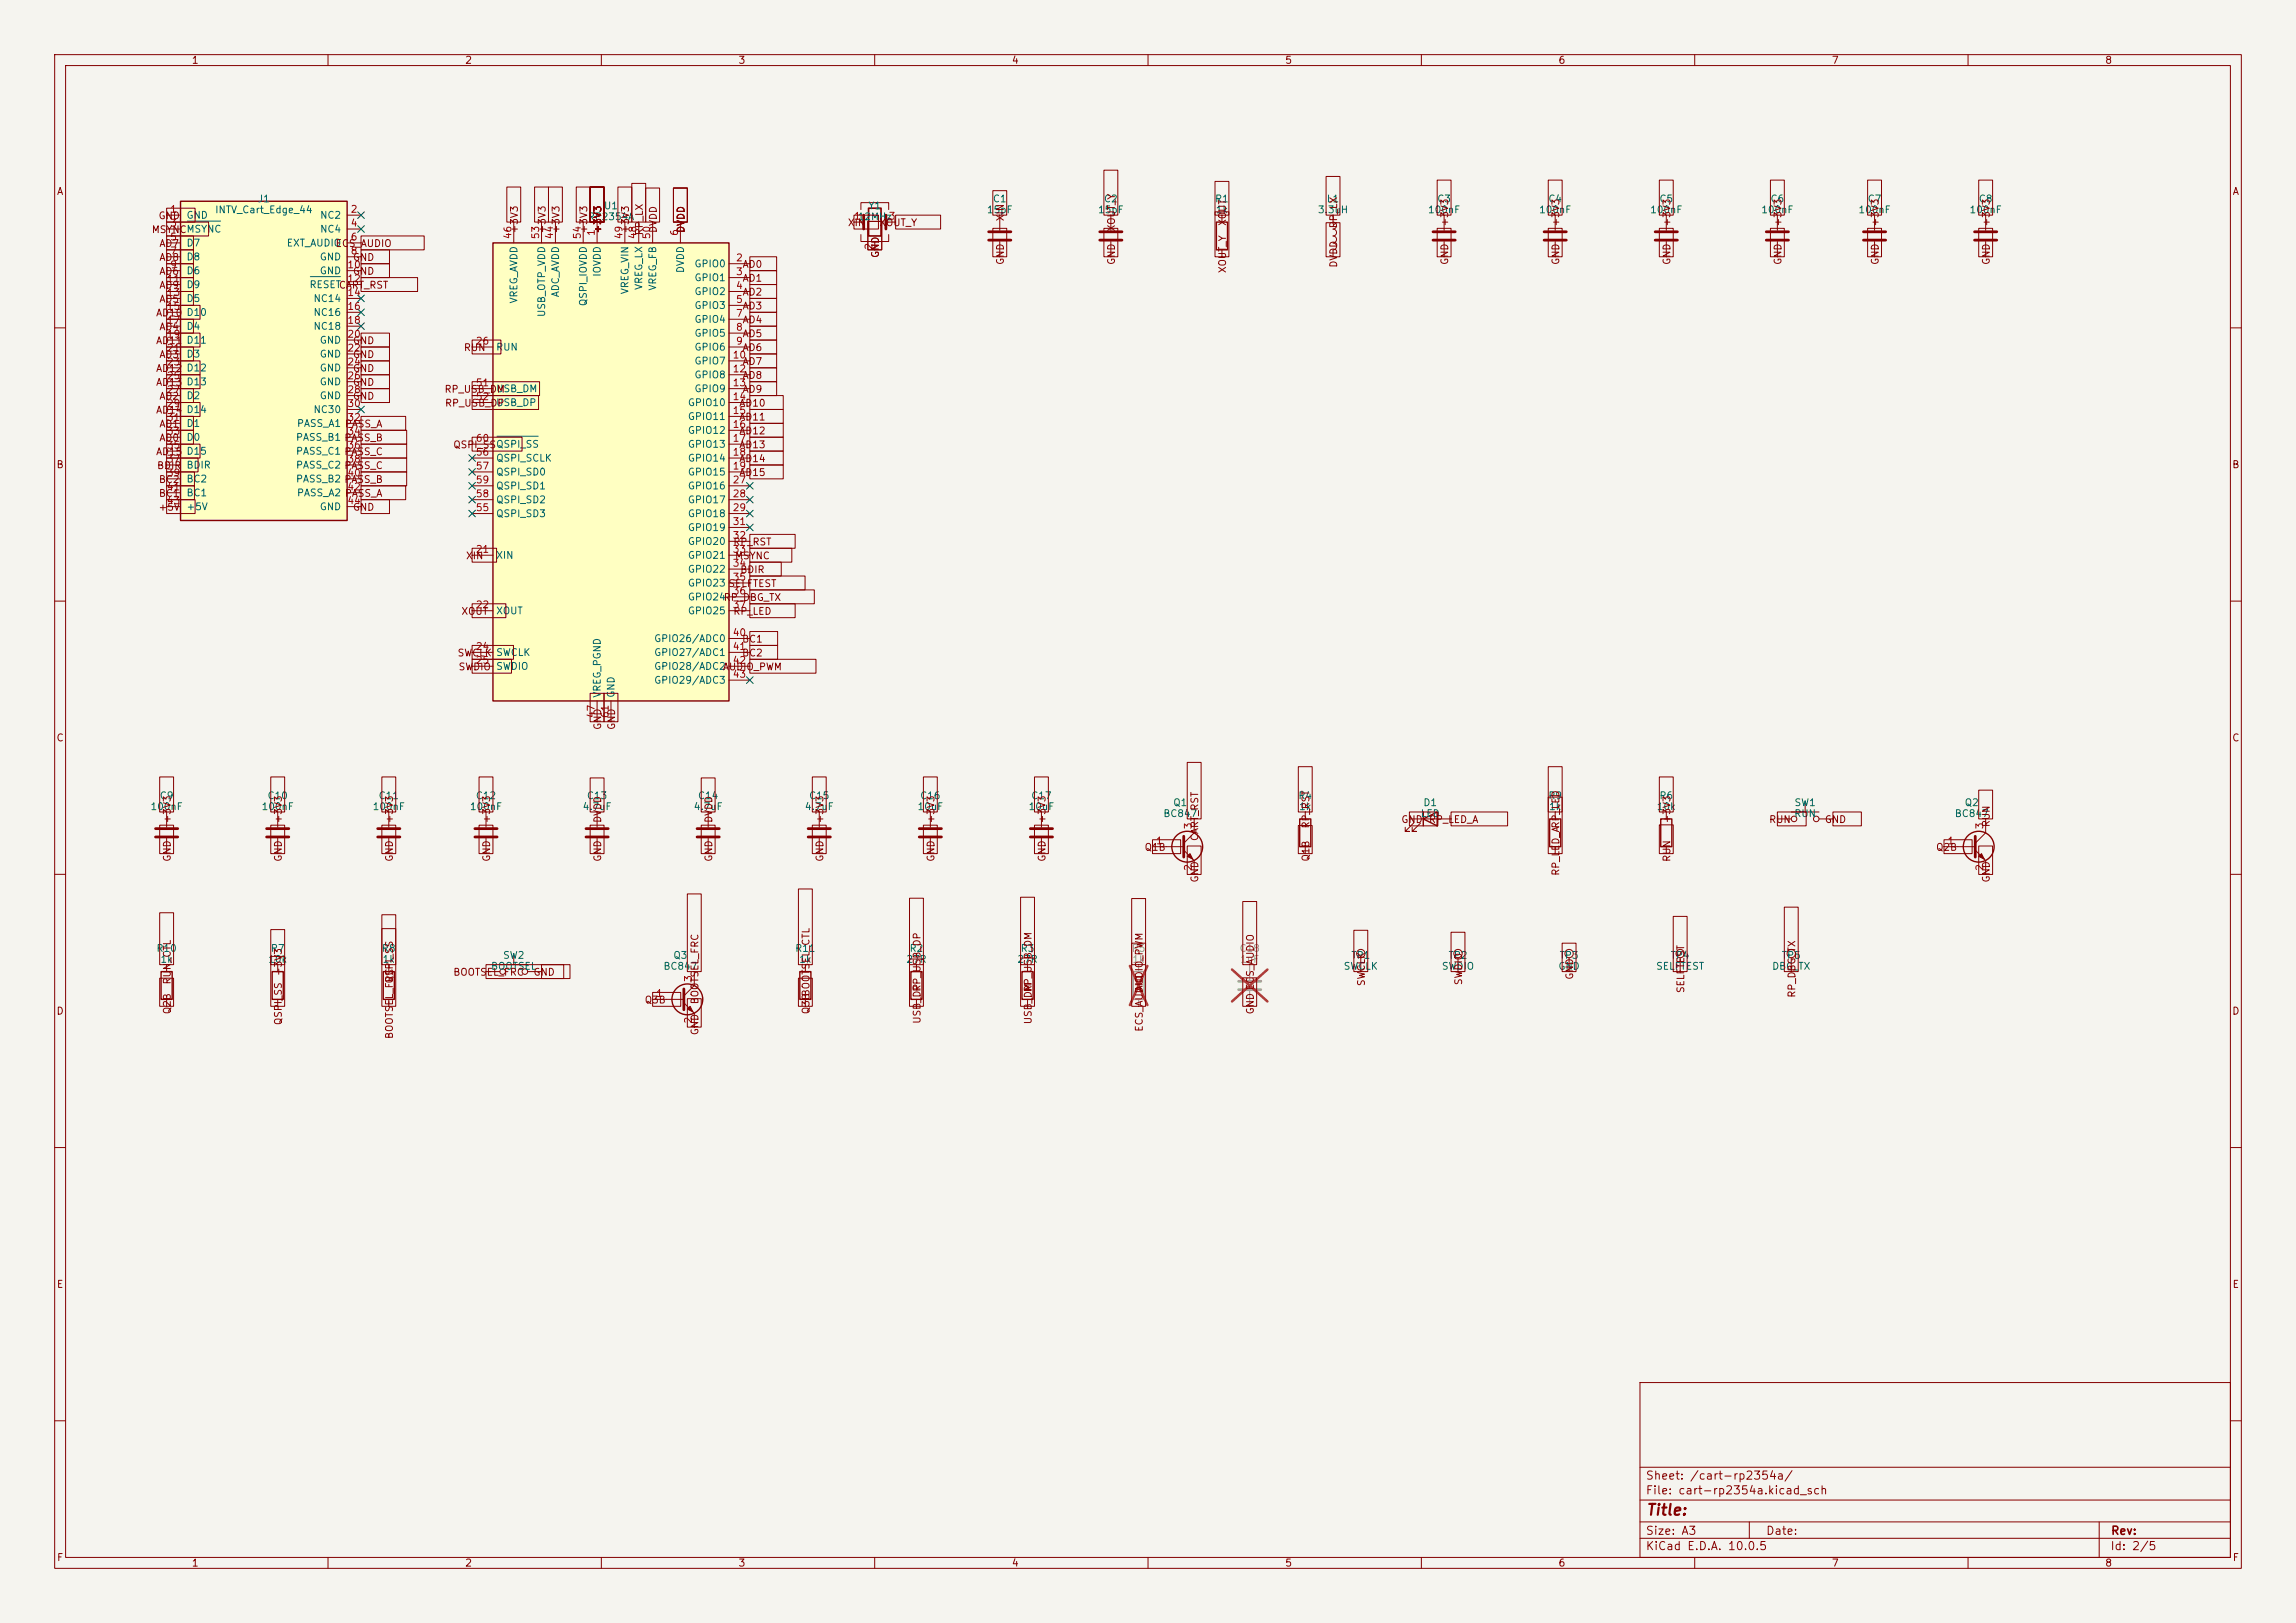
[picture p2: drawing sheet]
<svg xmlns="http://www.w3.org/2000/svg" width="420mm" height="297mm" viewBox="0 0 420 297" stroke-linecap="round" stroke-linejoin="round" font-family="sans-serif">
<defs><g id="words">
<text font-size="2" fill="#840000" x="301" y="277.8">Title:</text>
<g font-size="1.5" fill="#840000">
<text x="300.9" y="273.8">File: cart-rp2354a.kicad_sch</text>
<text x="300.9" y="271.1">Sheet: /cart-rp2354a/</text>
<text x="300.9" y="281.2">Size: A3</text>
<text x="322.9" y="281.2">Date:</text>
<text x="386" y="281.2">Rev:</text>
<text x="300.9" y="284">KiCad E.D.A. 10.0.5</text>
<text x="385.9" y="284">Id: 2/5</text>
</g>
<g font-size="1.3" fill="#840000">
<text x="35" y="12">1</text>
<text x="85" y="12">2</text>
<text x="135" y="12">3</text>
<text x="185" y="12">4</text>
<text x="235" y="12">5</text>
<text x="285" y="12">6</text>
<text x="335" y="12">7</text>
<text x="385" y="12">8</text>
<text x="10.3" y="36">A</text>
<text x="408.3" y="36">A</text>
<text x="28.9" y="40.4">GND</text>
<text x="155" y="41.7">XIN</text>
<text x="160.7" y="41.7">XOUT_Y</text>
<text x="183.9" y="40.6" transform="rotate(-90 183.9 40.6)">XIN</text>
<text x="224.6" y="41.4" transform="rotate(-90 224.6 41.4)">XOUT</text>
<text x="244.9" y="41.9" transform="rotate(-90 244.9 41.9)">RP_LX</text>
<text x="265.2" y="41.6" transform="rotate(-90 265.2 41.6)">+3V3</text>
<text x="285.5" y="41.6" transform="rotate(-90 285.5 41.6)">+3V3</text>
<text x="305.9" y="41.6" transform="rotate(-90 305.9 41.6)">+3V3</text>
<text x="326.2" y="41.6" transform="rotate(-90 326.2 41.6)">+3V3</text>
<text x="344" y="41.6" transform="rotate(-90 344 41.6)">+3V3</text>
<text x="364.3" y="41.6" transform="rotate(-90 364.3 41.6)">+3V3</text>
<text x="27.7" y="43">MSYNCMSYNC</text>
<text x="29" y="45.5">AD7</text>
<text x="61.3" y="45.5">ECS_AUDIO</text>
<text x="95" y="42.8" transform="rotate(-90 95 42.8)">+3V3</text>
<text x="100.1" y="42.8" transform="rotate(-90 100.1 42.8)">+3V3</text>
<text x="102.7" y="42.8" transform="rotate(-90 102.7 42.8)">+3V3</text>
<text x="107.7" y="42.8" transform="rotate(-90 107.7 42.8)">+3V3</text>
<text x="110.3" y="42.8" transform="rotate(-90 110.3 42.8)">+3V3</text>
<text x="115.4" y="42.8" transform="rotate(-90 115.4 42.8)">+3V3</text>
<text x="117.9" y="43.2" transform="rotate(-90 117.9 43.2)">RP_LX</text>
<text x="120.4" y="42.7" transform="rotate(-90 120.4 42.7)">DVDD</text>
<text x="125.5" y="42.7" transform="rotate(-90 125.5 42.7)">DVDD</text>
<text x="161.1" y="47.3" transform="rotate(-90 161.1 47.3)">GND</text>
<text x="204.3" y="42.5" transform="rotate(-90 204.3 42.5)">XOUT_Y</text>
<text x="29" y="48">AD8</text>
<text x="29" y="50.6">AD6</text>
<text x="29" y="53.1">AD9</text>
<text x="61.9" y="53.1">CART_RST</text>
<text x="64.5" y="48">GND</text>
<text x="64.5" y="50.6">GND</text>
<text x="135.7" y="51.9">AD1</text>
<text x="135.7" y="49.3">AD0</text>
<text x="183.9" y="48.6" transform="rotate(-90 183.9 48.6)">GND</text>
<text x="204.3" y="48.6" transform="rotate(-90 204.3 48.6)">GND</text>
<text x="224.6" y="50.1" transform="rotate(-90 224.6 50.1)">XOUT_Y</text>
<text x="244.9" y="49.1" transform="rotate(-90 244.9 49.1)">DVDD</text>
<text x="265.2" y="48.6" transform="rotate(-90 265.2 48.6)">GND</text>
<text x="285.5" y="48.6" transform="rotate(-90 285.5 48.6)">GND</text>
<text x="305.9" y="48.6" transform="rotate(-90 305.9 48.6)">GND</text>
<text x="326.2" y="48.6" transform="rotate(-90 326.2 48.6)">GND</text>
<text x="344" y="48.6" transform="rotate(-90 344 48.6)">GND</text>
<text x="364.3" y="48.6" transform="rotate(-90 364.3 48.6)">GND</text>
<text x="28.4" y="58.2">AD10 D10</text>
<text x="29" y="55.7">AD5</text>
<text x="135.7" y="59.5">AD4</text>
<text x="135.7" y="54.4">AD2</text>
<text x="135.7" y="56.9">AD3</text>
<text x="28.4" y="63.3">AD11 D11</text>
<text x="29" y="60.7">AD4</text>
<text x="29" y="65.8">AD3</text>
<text x="64.5" y="63.3">GND</text>
<text x="64.5" y="65.8">GND</text>
<text x="84.7" y="64.6">RUN</text>
<text x="135.7" y="62">AD5</text>
<text x="135.7" y="64.6">AD6</text>
<text x="28.4" y="68.4">AD12 D12</text>
<text x="28.4" y="70.9">AD13 D13</text>
<text x="64.5" y="68.4">GND</text>
<text x="64.5" y="70.9">GND</text>
<text x="135.7" y="67.1">AD7</text>
<text x="135.7" y="69.6">AD8</text>
<text x="28.4" y="76">AD14 D14</text>
<text x="29" y="73.4">AD2</text>
<text x="64.5" y="73.4">GND</text>
<text x="81.2" y="72.2">RP_USB_DM</text>
<text x="81.3" y="74.7">RP_USB_DP</text>
<text x="135.1" y="77.3">AD11</text>
<text x="135.1" y="74.7">AD10</text>
<text x="135.7" y="72.2">AD9</text>
<text x="28.4" y="83.6">AD15 D15</text>
<text x="29" y="78.5">AD1</text>
<text x="29" y="81.1">AD0</text>
<text x="82.8" y="82.3">QSPI_SSQSPI_SS</text>
<text x="135.1" y="79.8">AD12</text>
<text x="135.1" y="82.3">AD13</text>
<text x="10.2" y="86">B</text>
<text x="28.6" y="86.1">BDIR</text>
<text x="29" y="88.7">BC2</text>
<text x="135.1" y="87.4">AD15</text>
<text x="135.1" y="84.9">AD14</text>
<text x="408.2" y="86">B</text>
<text x="28.9" y="93.8">+5V</text>
<text x="29" y="91.2">BC1</text>
<text x="64.5" y="93.8">GND</text>
<text x="134" y="100.1">RP_RST</text>
<text x="85.1" y="102.7">XIN</text>
<text x="134.3" y="102.7">MSYNC</text>
<text x="135.3" y="105.2">BDIR</text>
<text x="84.3" y="112.8">XOUT</text>
<text x="134" y="112.8">RP_LED</text>
<text x="135.6" y="117.9">BC1</text>
<text x="83.6" y="120.4">SWCLK</text>
<text x="83.8" y="123">SWDIO</text>
<text x="132.1" y="123">AUDIO_PWM</text>
<text x="135.6" y="120.4">BC2</text>
<text x="10.2" y="136">C</text>
<text x="110.3" y="133.7" transform="rotate(-90 110.3 133.7)">GND</text>
<text x="112.8" y="133.7" transform="rotate(-90 112.8 133.7)">GND</text>
<text x="408.2" y="136">C</text>
<text x="31.5" y="150.8" transform="rotate(-90 31.5 150.8)">+3V3</text>
<text x="51.9" y="150.8" transform="rotate(-90 51.9 150.8)">+3V3</text>
<text x="72.2" y="150.8" transform="rotate(-90 72.2 150.8)">+3V3</text>
<text x="90" y="150.8" transform="rotate(-90 90 150.8)">+3V3</text>
<text x="110.3" y="150.7" transform="rotate(-90 110.3 150.7)">DVDD</text>
<text x="130.6" y="150.7" transform="rotate(-90 130.6 150.7)">DVDD</text>
<text x="150.9" y="150.8" transform="rotate(-90 150.9 150.8)">+3V3</text>
<text x="171.2" y="150.8" transform="rotate(-90 171.2 150.8)">+3V3</text>
<text x="191.6" y="150.8" transform="rotate(-90 191.6 150.8)">+3V3</text>
<text x="209.3" y="156">Q1B</text>
<text x="219.5" y="154" transform="rotate(-90 219.5 154)">CART_RST</text>
<text x="239.8" y="151.7" transform="rotate(-90 239.8 151.7)">RP_RST</text>
<text x="256.2" y="150.9">GND</text>
<text x="261.3" y="150.9">RP_LED_A</text>
<text x="305.9" y="150.8" transform="rotate(-90 305.9 150.8)">+3V3</text>
<text x="323.5" y="150.9">RUN</text>
<text x="333.7" y="150.9">GND</text>
<text x="354" y="156">Q2B</text>
<text x="364.3" y="151.5" transform="rotate(-90 364.3 151.5)">RUN</text>
<text x="31.5" y="157.8" transform="rotate(-90 31.5 157.8)">GND</text>
<text x="51.9" y="157.8" transform="rotate(-90 51.9 157.8)">GND</text>
<text x="72.2" y="157.8" transform="rotate(-90 72.2 157.8)">GND</text>
<text x="90" y="157.8" transform="rotate(-90 90 157.8)">GND</text>
<text x="110.3" y="157.8" transform="rotate(-90 110.3 157.8)">GND</text>
<text x="130.6" y="157.8" transform="rotate(-90 130.6 157.8)">GND</text>
<text x="150.9" y="157.8" transform="rotate(-90 150.9 157.8)">GND</text>
<text x="171.2" y="157.8" transform="rotate(-90 171.2 157.8)">GND</text>
<text x="191.6" y="157.8" transform="rotate(-90 191.6 157.8)">GND</text>
<text x="219.5" y="161.6" transform="rotate(-90 219.5 161.6)">GND</text>
<text x="239.8" y="157.8" transform="rotate(-90 239.8 157.8)">Q1B</text>
<text x="285.5" y="160.4" transform="rotate(-90 285.5 160.4)">RP_LED_ARP_LED</text>
<text x="305.9" y="157.8" transform="rotate(-90 305.9 157.8)">RUN</text>
<text x="364.3" y="161.6" transform="rotate(-90 364.3 161.6)">GND</text>
<text x="51.9" y="178.7" transform="rotate(-90 51.9 178.7)">+3V3</text>
<text x="82.8" y="178.9">BOOTSEL_FRC</text>
<text x="97.5" y="178.9">GND</text>
<text x="288.1" y="179.4" transform="rotate(-90 288.1 179.4)">GND</text>
<text x="10.2" y="186">D</text>
<text x="31.5" y="185.7" transform="rotate(-90 31.5 185.7)">Q2B</text>
<text x="31.5" y="180.3" transform="rotate(-90 31.5 180.3)">RUN_CTL</text>
<text x="72.2" y="180.1" transform="rotate(-90 72.2 180.1)">QSPI_SS</text>
<text x="117.8" y="183.9">Q3B</text>
<text x="128.1" y="183.9" transform="rotate(-90 128.1 183.9)">BOOTSEL_FRC</text>
<text x="148.4" y="185.7" transform="rotate(-90 148.4 185.7)">Q3B</text>
<text x="148.4" y="182.4" transform="rotate(-90 148.4 182.4)">BOOTSEL_CTL</text>
<text x="168.7" y="181.6" transform="rotate(-90 168.7 181.6)">RP_USB_DP</text>
<text x="189" y="181.7" transform="rotate(-90 189 181.7)">RP_USB_DM</text>
<text x="209.3" y="181.6" transform="rotate(-90 209.3 181.6)">AUDIO_PWM</text>
<text x="229.7" y="185.7" transform="rotate(-90 229.7 185.7)">GND ECS_AUDIO</text>
<text x="250" y="180.6" transform="rotate(-90 250 180.6)">SWCLK</text>
<text x="267.8" y="180.4" transform="rotate(-90 267.8 180.4)">SWDIO</text>
<text x="308.4" y="181.8" transform="rotate(-90 308.4 181.8)">SELFTEST</text>
<text x="328.7" y="182.7" transform="rotate(-90 328.7 182.7)">RP_DBG_TX</text>
<text x="408.2" y="186">D</text>
<text x="51.9" y="187.7" transform="rotate(-90 51.9 187.7)">QSPI_SS</text>
<text x="72.2" y="190.2" transform="rotate(-90 72.2 190.2)">BOOTSEL_FRC</text>
<text x="128.1" y="189.5" transform="rotate(-90 128.1 189.5)">GND</text>
<text x="168.7" y="187.5" transform="rotate(-90 168.7 187.5)">USB_DP</text>
<text x="189" y="187.6" transform="rotate(-90 189 187.6)">USB_DM</text>
<text x="209.3" y="188.9" transform="rotate(-90 209.3 188.9)">ECS_AUDIO</text>
<text x="10.3" y="236">E</text>
<text x="408.3" y="236">E</text>
<text x="10.3" y="286">F</text>
<text x="35" y="287">1</text>
<text x="85" y="287">2</text>
<text x="135" y="287">3</text>
<text x="185" y="287">4</text>
<text x="235" y="287">5</text>
<text x="285" y="287">6</text>
<text x="335" y="287">7</text>
<text x="385" y="287">8</text>
<text x="408.3" y="286">F</text>
</g>
<g font-size="1.3" fill="#a90000">
<text x="31" y="39.2">1</text>
<text x="31" y="41.8">3</text>
<text x="64" y="39.2">2</text>
<text x="64" y="41.8">4</text>
<text x="156.1" y="40.5">1</text>
<text x="162.5" y="40.5">3</text>
<text x="31" y="44.3">5</text>
<text x="31" y="46.9">7</text>
<text x="64" y="44.3">6</text>
<text x="64" y="46.9">8</text>
<text x="93.8" y="43.9" transform="rotate(-90 93.8 43.9)">46</text>
<text x="98.9" y="43.9" transform="rotate(-90 98.9 43.9)">53</text>
<text x="101.5" y="43.9" transform="rotate(-90 101.5 43.9)">44</text>
<text x="106.5" y="43.9" transform="rotate(-90 106.5 43.9)">54</text>
<text x="109.1" y="43.3" transform="rotate(-90 109.1 43.3)">1</text>
<text x="114.2" y="43.9" transform="rotate(-90 114.2 43.9)">49</text>
<text x="116.7" y="43.9" transform="rotate(-90 116.7 43.9)">48</text>
<text x="119.2" y="43.9" transform="rotate(-90 119.2 43.9)">50</text>
<text x="124.3" y="43.3" transform="rotate(-90 124.3 43.3)">6</text>
<text x="159.9" y="45.8" transform="rotate(-90 159.9 45.8)">2</text>
<text x="30.4" y="51.9">11</text>
<text x="31" y="49.4">9</text>
<text x="63.4" y="49.4">10</text>
<text x="63.4" y="51.9">12</text>
<text x="134.5" y="48.1">2</text>
<text x="134.5" y="50.7">3</text>
<text x="134.5" y="53.2">4</text>
<text x="30.4" y="54.5">13</text>
<text x="30.4" y="57">15</text>
<text x="30.4" y="59.6">17</text>
<text x="63.4" y="54.5">14</text>
<text x="63.4" y="57">16</text>
<text x="63.4" y="59.6">18</text>
<text x="134.5" y="55.7">5</text>
<text x="134.5" y="58.3">7</text>
<text x="30.4" y="62.1">19</text>
<text x="30.4" y="64.6">21</text>
<text x="63.4" y="62.1">20</text>
<text x="63.4" y="64.6">22</text>
<text x="86.9" y="63.4">26</text>
<text x="133.9" y="65.9">10</text>
<text x="134.5" y="60.8">8</text>
<text x="134.5" y="63.4">9</text>
<text x="30.4" y="67.2">23</text>
<text x="30.4" y="69.7">25</text>
<text x="63.4" y="67.2">24</text>
<text x="63.4" y="69.7">26</text>
<text x="86.9" y="71">51</text>
<text x="133.9" y="68.4">12</text>
<text x="133.9" y="71">13</text>
<text x="30.4" y="72.3">27</text>
<text x="30.4" y="74.8">29</text>
<text x="30.4" y="77.3">31</text>
<text x="63.4" y="72.3">28</text>
<text x="63.4" y="74.8">30</text>
<text x="63.4" y="77.3">32</text>
<text x="86.9" y="73.5">52</text>
<text x="133.9" y="73.5">14</text>
<text x="133.9" y="76.1">15</text>
<text x="30.4" y="79.9">33</text>
<text x="30.4" y="82.4">35</text>
<text x="63.4" y="79.9">34</text>
<text x="63.4" y="82.4">36</text>
<text x="86.9" y="83.7">56</text>
<text x="86.9" y="81.1">60</text>
<text x="133.9" y="78.6">16</text>
<text x="133.9" y="81.1">17</text>
<text x="133.9" y="83.7">18</text>
<text x="30.4" y="85">37</text>
<text x="30.4" y="87.5">39</text>
<text x="63.4" y="85">38</text>
<text x="63.4" y="87.5">40</text>
<text x="86.9" y="86.2">57</text>
<text x="86.9" y="88.8">59</text>
<text x="133.9" y="86.2">19</text>
<text x="133.9" y="88.8">27</text>
<text x="30.4" y="90">41</text>
<text x="30.4" y="92.6">43</text>
<text x="63.4" y="90">42</text>
<text x="63.4" y="92.6">44</text>
<text x="86.9" y="93.8">55</text>
<text x="86.9" y="91.3">58</text>
<text x="133.9" y="91.3">28</text>
<text x="133.9" y="93.8">29</text>
<text x="86.9" y="101.5">21</text>
<text x="133.9" y="96.4">31</text>
<text x="133.9" y="98.9">32</text>
<text x="133.9" y="101.5">33</text>
<text x="133.9" y="104">34</text>
<text x="133.9" y="106.5">35</text>
<text x="86.9" y="111.6">22</text>
<text x="133.9" y="109.1">36</text>
<text x="133.9" y="111.6">37</text>
<text x="86.9" y="119.2">24</text>
<text x="133.9" y="116.7">40</text>
<text x="133.9" y="119.2">41</text>
<text x="86.9" y="121.8">25</text>
<text x="133.9" y="121.8">42</text>
<text x="133.9" y="124.3">43</text>
<text x="109.1" y="131.5" transform="rotate(-90 109.1 131.5)">47</text>
<text x="111.6" y="131.5" transform="rotate(-90 111.6 131.5)">61</text>
<text x="211.4" y="154.8">1</text>
<text x="218.3" y="151.9" transform="rotate(-90 218.3 151.9)">3</text>
<text x="356.1" y="154.8">1</text>
<text x="363.1" y="151.9" transform="rotate(-90 363.1 151.9)">3</text>
<text x="218.3" y="159.5" transform="rotate(-90 218.3 159.5)">2</text>
<text x="363.1" y="159.5" transform="rotate(-90 363.1 159.5)">2</text>
<text x="126.9" y="179.8" transform="rotate(-90 126.9 179.8)">3</text>
<text x="119.9" y="182.7">1</text>
<text x="126.9" y="187.4" transform="rotate(-90 126.9 187.4)">2</text>
</g>
<g font-size="1.3" fill="#006464">
<text x="34" y="40.3">GND</text>
<text x="39.2" y="39.3">INTV_Cart_Edge_44</text>
<text x="47" y="37.3">J1</text>
<text x="58.4" y="40.3">NC2</text>
<text x="107.4" y="40.6">RP2354A</text>
<text x="110.4" y="38.6">U1</text>
<text x="156.8" y="40.6">12MHz</text>
<text x="158.7" y="38.6">Y1</text>
<text x="180.4" y="39.3">15pF</text>
<text x="181.5" y="37.3">C1</text>
<text x="200.7" y="39.3">15pF</text>
<text x="201.8" y="37.3">C2</text>
<text x="222.2" y="37.3">R1</text>
<text x="222.3" y="39.3">1k</text>
<text x="241" y="39.3">3.3uH</text>
<text x="242.6" y="37.3">L1</text>
<text x="261.1" y="39.3">100nF</text>
<text x="262.8" y="37.3">C3</text>
<text x="281.4" y="39.3">100nF</text>
<text x="283.1" y="37.3">C4</text>
<text x="301.7" y="39.3">100nF</text>
<text x="303.4" y="37.3">C5</text>
<text x="322.1" y="39.3">100nF</text>
<text x="323.8" y="37.3">C6</text>
<text x="339.8" y="39.3">100nF</text>
<text x="341.5" y="37.3">C7</text>
<text x="360.2" y="39.3">100nF</text>
<text x="361.9" y="37.3">C8</text>
<text x="34" y="45.4">D7</text>
<text x="34" y="48">D8</text>
<text x="52.3" y="45.4">EXT_AUDIO</text>
<text x="58.4" y="48">GND</text>
<text x="58.4" y="42.9">NC4</text>
<text x="34" y="50.5">D6</text>
<text x="34" y="53">D9</text>
<text x="56.5" y="53">RESET</text>
<text x="58.4" y="50.5">GND</text>
<text x="110.2" y="50.7" transform="rotate(-90 110.2 50.7)">IOVDD</text>
<text x="115.3" y="54" transform="rotate(-90 115.3 54)">VREG_VIN</text>
<text x="117.8" y="53.2" transform="rotate(-90 117.8 53.2)">VREG_LX</text>
<text x="120.3" y="53.3" transform="rotate(-90 120.3 53.3)">VREG_FB</text>
<text x="125.4" y="50.1" transform="rotate(-90 125.4 50.1)">DVDD</text>
<text x="126.9" y="49.2">GPIO0</text>
<text x="126.9" y="51.8">GPIO1</text>
<text x="34" y="55.6">D5</text>
<text x="57.2" y="55.6">NC14</text>
<text x="57.2" y="58.1">NC16</text>
<text x="94.9" y="55.6" transform="rotate(-90 94.9 55.6)">VREG_AVDD</text>
<text x="100" y="58.1" transform="rotate(-90 100 58.1)">USB_OTP_VDD</text>
<text x="102.6" y="54.5" transform="rotate(-90 102.6 54.5)">ADC_AVDD</text>
<text x="107.6" y="56.1" transform="rotate(-90 107.6 56.1)">QSPI_IOVDD</text>
<text x="126.9" y="54.3">GPIO2</text>
<text x="126.9" y="56.8">GPIO3</text>
<text x="126.9" y="59.4">GPIO4</text>
<text x="34" y="60.7">D4</text>
<text x="34" y="65.7">D3</text>
<text x="57.2" y="60.7">NC18</text>
<text x="58.4" y="63.2">GND</text>
<text x="58.4" y="65.7">GND</text>
<text x="90.7" y="64.5">RUN</text>
<text x="126.9" y="61.9">GPIO5</text>
<text x="126.9" y="64.5">GPIO6</text>
<text x="58.4" y="68.3">GND</text>
<text x="58.4" y="70.8">GND</text>
<text x="126.9" y="67">GPIO7</text>
<text x="126.9" y="69.5">GPIO8</text>
<text x="34" y="73.4">D2</text>
<text x="57.2" y="75.9">NC30</text>
<text x="58.4" y="73.4">GND</text>
<text x="90.7" y="72.1">USB_DM</text>
<text x="90.7" y="74.6">USB_DP</text>
<text x="125.7" y="74.6">GPIO10</text>
<text x="125.7" y="77.2">GPIO11</text>
<text x="126.9" y="72.1">GPIO9</text>
<text x="34" y="78.4">D1</text>
<text x="34" y="81">D0</text>
<text x="54" y="81">PASS_B1 PASS_B</text>
<text x="54" y="83.5">PASS_C1 PASS_C</text>
<text x="54.2" y="78.4">PASS_A1 PASS_A</text>
<text x="125.7" y="79.7">GPIO12</text>
<text x="125.7" y="82.2">GPIO13</text>
<text x="34" y="86.1">BDIR</text>
<text x="34" y="88.6">BC2</text>
<text x="54" y="86.1">PASS_C2 PASS_C</text>
<text x="54" y="88.6">PASS_B2 PASS_B</text>
<text x="90.7" y="84.8">QSPI_SCLK</text>
<text x="90.7" y="87.3">QSPI_SD0</text>
<text x="90.7" y="89.9">QSPI_SD1</text>
<text x="125.7" y="84.8">GPIO14</text>
<text x="125.7" y="87.3">GPIO15</text>
<text x="125.7" y="89.9">GPIO16</text>
<text x="34" y="91.1">BC1</text>
<text x="34" y="93.7">+5V</text>
<text x="54.2" y="91.1">PASS_A2 PASS_A</text>
<text x="58.4" y="93.7">GND</text>
<text x="90.7" y="94.9">QSPI_SD3</text>
<text x="90.7" y="92.4">QSPI_SD2</text>
<text x="125.7" y="92.4">GPIO17</text>
<text x="125.7" y="94.9">GPIO18</text>
<text x="125.7" y="97.5">GPIO19</text>
<text x="125.7" y="100">GPIO20</text>
<text x="90.7" y="102.6">XIN</text>
<text x="125.7" y="102.6">GPIO21</text>
<text x="125.7" y="105.1">GPIO22</text>
<text x="125.7" y="107.6">GPIO23 SELFTEST</text>
<text x="90.7" y="112.7">XOUT</text>
<text x="125.7" y="110.2">GPIO24RP_DBG_TX</text>
<text x="125.7" y="112.7">GPIO25</text>
<text x="119.6" y="117.8">GPIO26/ADC0</text>
<text x="90.7" y="120.3">SWCLK</text>
<text x="90.7" y="122.9">SWDIO</text>
<text x="119.6" y="120.3">GPIO27/ADC1</text>
<text x="119.6" y="122.9">GPIO28/ADC2</text>
<text x="119.6" y="125.4">GPIO29/ADC3</text>
<text x="110.2" y="127.8" transform="rotate(-90 110.2 127.8)">VREG_PGND</text>
<text x="112.7" y="127.8" transform="rotate(-90 112.7 127.8)">GND</text>
<text x="27.4" y="148.6">100nF</text>
<text x="29.1" y="146.6">C9</text>
<text x="47.7" y="148.6">100nF</text>
<text x="48.8" y="146.6">C10</text>
<text x="68.1" y="148.6">100nF</text>
<text x="69.1" y="146.6">C11</text>
<text x="85.8" y="148.6">100nF</text>
<text x="86.9" y="146.6">C12</text>
<text x="106.5" y="148.6">4.7uF</text>
<text x="107.2" y="146.6">C13</text>
<text x="126.8" y="148.6">4.7uF</text>
<text x="127.6" y="146.6">C14</text>
<text x="147.1" y="148.6">4.7uF</text>
<text x="147.9" y="146.6">C15</text>
<text x="167.7" y="148.6">10uF</text>
<text x="168.2" y="146.6">C16</text>
<text x="188" y="148.6">10uF</text>
<text x="188.5" y="146.6">C17</text>
<text x="212.7" y="149.8">BC847</text>
<text x="214.5" y="147.8">Q1</text>
<text x="237.4" y="146.6">R4</text>
<text x="237.5" y="148.6">1k</text>
<text x="259.8" y="149.8">LED</text>
<text x="260.3" y="147.8">D1</text>
<text x="283.1" y="146.6">R9</text>
<text x="283.2" y="148.6">1k</text>
<text x="302.9" y="148.6">10k</text>
<text x="303.4" y="146.6">R6</text>
<text x="328.1" y="149.8">RUN</text>
<text x="328.1" y="147.8">SW1</text>
<text x="357.5" y="149.8">BC847</text>
<text x="359.3" y="147.8">Q2</text>
<text x="28.5" y="174.5">R10</text>
<text x="29.2" y="176.5">1k</text>
<text x="48.9" y="176.5">10k</text>
<text x="49.4" y="174.5">R7</text>
<text x="69.8" y="174.5">R8</text>
<text x="69.9" y="176.5">1k</text>
<text x="89.7" y="177.8">BOOTSEL</text>
<text x="91.9" y="175.8">SW2</text>
<text x="121.2" y="177.8">BC847</text>
<text x="123.1" y="175.8">Q3</text>
<text x="145.3" y="174.5">R11</text>
<text x="146.1" y="176.5">1k</text>
<text x="165.7" y="176.5">27R</text>
<text x="166.3" y="174.5">R2</text>
<text x="186" y="176.5">27R</text>
<text x="186.6" y="174.5">R3</text>
<text x="245.7" y="177.8">SWCLK</text>
<text x="247.1" y="175.8">TP1</text>
<text x="263.6" y="177.8">SWDIO</text>
<text x="264.8" y="175.8">TP2</text>
<text x="285" y="177.8">GND</text>
<text x="285.2" y="175.8">TP3</text>
<text x="302.8" y="177.8">SELFTEST</text>
<text x="305.5" y="175.8">TP4</text>
<text x="324.1" y="177.8">DBG_TX</text>
<text x="325.8" y="175.8">TP5</text>
</g>
<g font-size="1.3" fill="#939391">
<text x="206.9" y="174.5">R5</text>
<text x="207" y="176.5">1k</text>
<text x="226.6" y="174.5">C18</text>
<text x="226.7" y="176.5">1uF</text>
</g>
</g></defs>
<path d="M0 0h420v297h-420z" fill="#f5f4ef" stroke="#f5f4ef" stroke-width=".18"/>
<g fill="none" stroke="#840000" stroke-width=".18">
<path d="M10 10h400v277h-400zM12 12h396v273h-396zM60 10v2M110 10v2M160 10v2M210 10v2M260 10v2M310 10v2M360 10v2M10 60h2M408 60h2M10 110h2"/>
<path d="M408 110h2M10 160h2M190.5 148.6v2.8M190.5 153.4v2.8M408 160h2M30.5 176.5v1.3M50.8 176.5v1.3M88.9 177.8h2.5M91.4 176.5h5.1M94 174.8v1.7M96.5 177.8h2.6M30.5 182.9v1.3"/>
<path d="M50.8 182.9v1.3M10 210h2M408 210h2M300 253h108v32h-108zM10 260h2M300 278.5h108M300 274.5h108M300 268.5h108M320 278.5v3M384 278.5v6.5M408 260h2M60 285v2"/>
<path d="M110 285v2M160 285v2M210 285v2M260 285v2M300 281.5h108M310 285v2M360 285v2"/>
<circle cx="91.9" cy="177.8" r=".51"/>
<circle cx="96" cy="177.8" r=".51"/>
</g>
<path d="M188.5 151.6h4M188.5 153.2h4" fill="none" stroke="#840000" stroke-width=".51"/>
<path d="M29.5 177.8h2v5.1h-2zM49.8 177.8h2v5.1h-2z" fill="none" stroke="#840000" stroke-width=".25"/>
<path d="M33 36.8h30.5v58.5h-30.5z" fill="#ffffc2"/>
<g fill="none" stroke="#840000" stroke-width=".25">
<path d="M33 36.8h30.5v58.5h-30.5zM222.5 40.6h2v5.1h-2zM70.1 177.8h2v5.1h-2zM146.3 177.8h2v5.1h-2zM166.6 177.8h2.1v5.1h-2.1zM186.9 177.8h2.1v5.1h-2.1z"/>
<circle cx="217.2" cy="154.9" r="2.82"/>
<circle cx="361.9" cy="154.9" r="2.82"/>
<circle cx="125.7" cy="182.9" r="2.82"/>
</g>
<g fill="none" stroke="#840000" stroke-width=".18">
<path d="M30.5 39.4h2.5M63.5 39.4h2.5M157.5 38.4v-1.3h5.1v1.3M182.9 39.4v2.8M203.2 39.4v2.8M223.5 39.4v1.2M243.8 39.4v1.2a.64 .64 0 0 1 .7 .7 .64 .64 0 0 1-.7 .6M264.2 39.4v2.8M284.5 39.4v2.8M304.8 39.4v2.8M325.1 39.4v2.8M342.9 39.4v2.8"/>
<path d="M363.2 39.4v2.8M30.5 41.9h2.5M30.5 44.5h2.5M30.5 47h2.5M30.5 49.5h2.5M30.5 52.1h2.5M30.5 54.6h2.5M30.5 57.2h2.5M30.5 59.7h2.5M63.5 41.9h2.5M63.5 44.5h2.5M63.5 47h2.5"/>
<path d="M63.5 49.5h2.5M63.5 52.1h2.5M63.5 54.6h2.5M63.5 57.2h2.5M63.5 59.7h2.5M156.2 40.6h1.8M157.5 42.9v1.3h5.1v-1.3M160 44.2v1.5M162.1 40.6h1.7M182.9 44.2v2.8M203.2 44.2v2.8M223.5 45.7v1.3"/>
<path d="M243.8 41.9a.64 .64 0 0 1 .7 .6 .64 .64 0 0 1-.7 .7 .64 .64 0 0 1 .7 .6 .64 .64 0 0 1-.7 .7 .64 .64 0 0 1 .7 .6 .64 .64 0 0 1-.7 .6v1.3M264.2 44.2v2.8M284.5 44.2v2.8M304.8 44.2v2.8M325.1 44.2v2.8M342.9 44.2v2.8M363.2 44.2v2.8M30.5 62.2h2.5M30.5 64.8h2.5M30.5 67.3h2.5M30.5 69.9h2.5M30.5 72.4h2.5"/>
<path d="M30.5 74.9h2.5M30.5 77.5h2.5M63.5 62.2h2.5M63.5 64.8h2.5M63.5 67.3h2.5M63.5 69.9h2.5M63.5 72.4h2.5M63.5 74.9h2.5M63.5 77.5h2.5M30.5 80h2.5M30.5 82.6h2.5M30.5 85.1h2.5"/>
<path d="M30.5 87.6h2.5M30.5 90.2h2.5M30.5 92.7h2.5M63.5 80h2.5M63.5 82.6h2.5M63.5 85.1h2.5M63.5 87.6h2.5M63.5 90.2h2.5M63.5 92.7h2.5M30.5 148.6v2.8M30.5 153.4v2.8M50.8 148.6v2.8"/>
<path d="M50.8 153.4v2.8M71.1 148.6v2.8M71.1 153.4v2.8M88.9 148.6v2.8M88.9 153.4v2.8M109.2 148.6v2.8M109.2 153.4v2.8M129.5 148.6v2.8M129.5 153.4v2.8M149.9 148.6v2.8M149.9 153.4v2.8M170.2 148.6v2.8"/>
<path d="M170.2 153.4v2.8M210.8 154.9h5.7M216.5 155.6l1.9 1.9v2.5M218.4 149.9v2.5l-1.9 1.9M355.6 154.9h5.7M361.3 155.6l1.9 1.9v2.5M363.2 149.9v2.5l-1.9 1.9M71.1 176.5v1.3M127 177.8v2.5l-1.9 1.9M147.3 176.5v1.3M167.6 176.5v1.3M188 176.5v1.3"/>
<path d="M266.7 175.3v2.5M287 175.3v2.5M327.7 175.3v2.5M71.1 182.9v1.3M119.4 182.9h5.7M125.1 183.5l1.9 1.9v2.6M147.3 182.9v1.3M167.6 182.9v1.3M188 182.9v1.3"/>
<circle cx="266.7" cy="174.5" r=".76"/>
<circle cx="287" cy="174.5" r=".76"/>
<circle cx="327.7" cy="174.5" r=".76"/>
</g>
<path d="M34.3 40.5h6.1M56.8 50.6h5.5" fill="none" stroke="#006464" stroke-width=".18"/>
<g fill="none" stroke="#840000" stroke-width=".51">
<path d="M158 39.4v2.5M162.1 39.4v2.5M180.8 42.4h4.1M180.8 43.9h4.1M201.2 42.4h4M201.2 43.9h4M262.1 42.4h4.1M262.1 43.9h4.1M282.4 42.4h4.1M282.4 43.9h4.1M302.8 42.4h4M302.8 43.9h4"/>
<path d="M323.1 42.4h4.1M323.1 43.9h4.1M340.9 42.4h4M340.9 43.9h4M361.2 42.4h4.1M361.2 43.9h4.1M28.4 151.6h4.1M28.4 153.2h4.1M48.8 151.6h4M48.8 153.2h4M69.1 151.6h4.1M69.1 153.2h4.1"/>
<path d="M86.9 151.6h4M86.9 153.2h4M107.2 151.6h4.1M107.2 153.2h4.1M127.5 151.6h4.1M127.5 153.2h4.1M147.8 151.6h4.1M147.8 153.2h4.1M168.1 151.6h4.1M168.1 153.2h4.1M216.5 153v3.8M361.3 153v3.8"/>
<path d="M125.1 181v3.8"/>
</g>
<path d="M226.6 179.6h4M226.6 181.1h4" fill="none" stroke="#9c9b98" stroke-width=".51"/>
<path d="M208.3 176.5v1.3M228.6 176.5v2.8M208.3 182.9v1.3M228.6 181.4v2.8" fill="none" stroke="#9c9b98" stroke-width=".18"/>
<path d="M206.7 176.8l3.2 7.1M209.9 176.8l-3.2 7.1M225.4 177.4l6.4 5.9M231.8 177.4l-6.4 5.9" fill="none" stroke="#e12e31" stroke-width=".46"/>
<path d="M207.3 177.8h2v5.1h-2z" fill="none" stroke="#9c9b98" stroke-width=".25"/>
<g fill="#840000" stroke="#840000" stroke-width=".18">
<path d="M217.2 156.7l.5-.5 .5 1z"/>
<path d="M125.7 184.7l.5-.5 .5 1z"/>
<path d="M361.9 156.7l.6-.5 .5 1z"/>
</g>
<path d="M158.9 38.1h2.3v5.1h-2.3z" fill="none" stroke="#840000" stroke-width=".3"/>
<path d="M90.2 44.5h43.1v83.8h-43.1z" fill="#ffffc2"/>
<path d="M90.2 44.5h43.1v83.8h-43.1zM237.7 149.9h2.1v5h-2.1zM260.3 149.9l2.6-1.3v2.5zM260.3 148.6v2.5M283.5 149.9h2v5h-2zM303.8 149.9h2v5h-2z" fill="none" stroke="#840000" stroke-width=".25"/>
<g fill="none" stroke="#840000" stroke-width=".18">
<path d="M30.5 38.1h5.2v2.5h-5.2zM92.7 34.2h2.6v6.4h-2.6zM97.8 34.2h2.5v6.4h-2.5zM100.3 34.2h2.6v6.4h-2.6zM105.4 34.2h2.6v6.4h-2.6zM107.9 34.2h2.6v6.4h-2.6zM113 34.2h2.6v6.4h-2.6zM115.6 33.6h2.5v7h-2.5zM118.1 34.4h2.6v6.2h-2.6zM123.2 34.4h2.5v6.2h-2.5zM156.2 39.4h4.5v2.5h-4.5zM163.8 39.4h8.3v2.5h-8.3z"/>
<path d="M181.6 34.9h2.6v4.5h-2.6zM201.9 31.1h2.6v8.3h-2.6zM222.2 38.8h2.6v8.2h-2.6zM222.2 33.2h2.6v6.2h-2.6zM242.6 32.3h2.5v7.1h-2.5zM262.9 33h2.5v6.4h-2.5zM283.2 33h2.6v6.4h-2.6zM303.5 33h2.6v6.4h-2.6zM323.8 33h2.6v6.4h-2.6zM341.6 33h2.6v6.4h-2.6zM361.9 33h2.6v6.4h-2.6zM30.5 55.9h6.1v2.5h-6.1z"/>
<path d="M30.5 43.2h4.9v2.5h-4.9zM30.5 45.7h4.9v2.6h-4.9zM30.5 48.3h4.9v2.5h-4.9zM30.5 50.8h4.9v2.5h-4.9zM30.5 53.3h4.9v2.6h-4.9zM30.5 40.6h7.7v2.6h-7.7zM30.5 58.4h4.9v2.6h-4.9zM66 43.2h11.6v2.5h-11.6zM66 45.7h5.2v2.6h-5.2zM66 48.3h5.2v2.5h-5.2zM66 50.8h10.4v2.5h-10.4zM94 40.6v3.9"/>
<path d="M99.1 40.6v3.9M101.6 40.6v3.9M106.7 40.6v3.9M109.2 40.6v3.9M114.3 40.6v3.9M116.8 40.6v3.9M119.4 40.6v3.9M124.5 40.6v3.9M133.3 48.3h3.9M133.3 50.8h3.9M133.3 53.3h3.9M133.3 55.9h3.9"/>
<path d="M133.3 58.4h3.9M137.2 57.1h4.9v2.6h-4.9zM137.2 52.1h4.9v2.5h-4.9zM137.2 54.6h4.9v2.6h-4.9zM137.2 59.7h4.9v2.5h-4.9zM137.2 49.5h4.9v2.6h-4.9zM137.2 47h4.9v2.5h-4.9zM158.7 40.5h2.6v5.2h-2.6zM181.6 41.8h2.6v5.2h-2.6zM201.9 41.8h2.6v5.2h-2.6zM242.6 40.8h2.5v6.2h-2.5zM262.9 41.8h2.5v5.2h-2.5z"/>
<path d="M283.2 41.8h2.6v5.2h-2.6zM303.5 41.8h2.6v5.2h-2.6zM323.8 41.8h2.6v5.2h-2.6zM341.6 41.8h2.6v5.2h-2.6zM361.9 41.8h2.6v5.2h-2.6zM30.5 61h6.1v2.5h-6.1zM30.5 63.5h4.9v2.5h-4.9zM30.5 66h6.1v2.6h-6.1zM30.5 68.6h6.1v2.5h-6.1zM30.5 71.1h4.9v2.6h-4.9zM30.5 73.7h6.1v2.5h-6.1zM30.5 76.2h4.9v2.5h-4.9z"/>
<path d="M30.5 78.7h4.9v2.6h-4.9zM66 61h5.2v2.5h-5.2zM66 63.5h5.2v2.5h-5.2zM66 66h5.2v2.6h-5.2zM66 68.6h5.2v2.5h-5.2zM66 71.1h5.2v2.6h-5.2zM66 76.2h8.2v2.5h-8.2zM66 78.7h8.4v2.6h-8.4zM86.4 62.2h5.2v2.6h-5.2zM86.4 69.8h12.3v2.6h-12.3zM86.4 72.4h12.1v2.5h-12.1zM86.4 63.5h3.8"/>
<path d="M86.4 71.1h3.8M86.4 73.7h3.8M133.3 61h3.9M133.3 63.5h3.9M133.3 66h3.9M133.3 68.6h3.9M133.3 71.1h3.9M133.3 73.7h3.9M133.3 76.2h3.9M133.3 78.7h3.9M137.2 62.2h4.9v2.6h-4.9zM137.2 74.9h6.1v2.6h-6.1z"/>
<path d="M137.2 64.8h4.9v2.5h-4.9zM137.2 67.3h4.9v2.6h-4.9zM137.2 69.8h4.9v2.6h-4.9zM137.2 72.4h6.1v2.5h-6.1zM137.2 77.5h6.1v2.5h-6.1zM30.5 91.4h5.2v2.6h-5.2zM30.5 81.3h6.1v2.5h-6.1zM30.5 83.8h5.7v2.6h-5.7zM30.5 86.4h5.1v2.5h-5.1zM30.5 88.9h5.1v2.5h-5.1zM66 86.4h8.4v2.5h-8.4zM66 81.3h8.4v2.5h-8.4z"/>
<path d="M66 83.8h8.4v2.6h-8.4zM66 88.9h8.2v2.5h-8.2zM66 91.4h5.2v2.6h-5.2zM86.4 80h9.1v2.6h-9.1zM86.4 81.3h3.8M86.4 83.8h3.8M86.4 86.4h3.8M86.4 88.9h3.8M86.4 91.4h3.8M86.4 94h3.8M133.3 81.3h3.9M133.3 83.8h3.9"/>
<path d="M133.3 86.4h3.9M133.3 88.9h3.9M133.3 91.4h3.9M133.3 94h3.9M133.3 96.5h3.9M133.3 99.1h3.9M137.2 97.8h8.2v2.5h-8.2zM137.2 85.1h6.1v2.5h-6.1zM137.2 80h6.1v2.6h-6.1zM137.2 82.5h6.1v2.6h-6.1zM86.4 110.5h6.1v2.5h-6.1zM86.4 118.1h7.5v2.6h-7.5z"/>
<path d="M86.4 100.3h4.4v2.6h-4.4zM86.4 101.6h3.8M86.4 111.8h3.8M86.4 119.4h3.8M133.3 101.6h3.9M133.3 111.8h3.9M133.3 119.4h3.9M133.3 104.1h3.9M133.3 106.7h3.9M133.3 109.2h3.9M133.3 116.8h3.9M137.2 100.3h7.6v2.6h-7.6z"/>
<path d="M137.2 102.9h5.7v2.5h-5.7zM137.2 105.4h10.1v2.6h-10.1zM137.2 107.9h11.8v2.6h-11.8zM137.2 110.5h8.2v2.5h-8.2zM137.2 115.6h5v2.5h-5zM137.2 118.1h5v2.6h-5zM86.4 120.6h7.2v2.6h-7.2zM86.4 121.9h3.8M107.9 126.9h2.6v5.2h-2.6zM109.2 128.3v3.8M110.5 126.9h2.5v5.2h-2.5zM111.8 128.3v3.8"/>
<path d="M133.3 121.9h3.9M133.3 124.5h3.9M137.2 120.6h12.1v2.6h-12.1zM217.2 139.5h2.5v10.4h-2.5zM29.2 142.2h2.6v6.4h-2.6zM29.2 151h2.6v5.2h-2.6zM49.5 142.2h2.6v6.4h-2.6zM49.5 151h2.6v5.2h-2.6zM69.8 142.2h2.6v6.4h-2.6zM69.8 151h2.6v5.2h-2.6zM87.6 142.2h2.6v6.4h-2.6zM87.6 151h2.6v5.2h-2.6z"/>
<path d="M107.9 151h2.6v5.2h-2.6zM107.9 142.4h2.6v6.2h-2.6zM128.3 142.4h2.5v6.2h-2.5zM128.3 151h2.5v5.2h-2.5zM148.6 142.2h2.5v6.4h-2.5zM148.6 151h2.5v5.2h-2.5zM168.9 151h2.6v5.2h-2.6zM168.9 142.2h2.6v6.4h-2.6zM189.2 142.2h2.6v6.4h-2.6zM189.2 151h2.6v5.2h-2.6zM210.8 153.7h5.2v2.5h-5.2zM217.2 154.8h2.5v5.2h-2.5z"/>
<path d="M237.5 140.3h2.5v8.3h-2.5zM237.5 151.1h2.5v5.1h-2.5zM238.8 148.6v1.3M238.8 154.9v1.3M257.8 148.6h5.2v2.5h-5.2zM257.8 149.9h7.6M258.6 150.6l-1.6 1.5h.8h-.8v-.7M259.8 150.6l-1.5 1.5h.8h-.8v-.7M265.4 148.6h10.4v2.5h-10.4zM283.2 145.9h2.6v10.3h-2.6zM283.2 140.3h2.6v8.3h-2.6zM284.5 148.6v1.3"/>
<path d="M284.5 154.9v1.3M303.5 142.2h2.6v6.4h-2.6zM303.5 150.9h2.6v5.3h-2.6zM304.8 148.6v1.3M304.8 154.9v1.3M325.1 148.6h5.3v2.5h-5.3zM325.1 149.9h2.6M327.7 148.6h5M330.2 146.8v1.8M332.7 149.9h2.6M335.3 148.6h5.2v2.5h-5.2zM355.6 153.7h5.1v2.5h-5.1z"/>
<path d="M361.9 154.8h2.6v5.2h-2.6zM361.9 144.6h2.6v5.3h-2.6zM29.2 167h2.6v9.5h-2.6zM29.2 179h2.6v5.2h-2.6zM49.5 175h2.6v9.2h-2.6zM49.5 170.1h2.6v6.4h-2.6zM69.8 167.4h2.6v9.1h-2.6zM69.8 169.9h2.6v14.3h-2.6zM88.9 176.5h14.2v2.6h-14.2zM99.1 176.5h5.2v2.6h-5.2zM125.7 163.6h2.6v14.2h-2.6zM146 162.7h2.6v13.8h-2.6z"/>
<path d="M146 179h2.6v5.2h-2.6zM166.4 164.4h2.5v12.1h-2.5zM166.4 175.5h2.5v8.7h-2.5zM186.7 175.3h2.5v8.9h-2.5zM186.7 164.2h2.5v12.3h-2.5zM207 164.4h2.6v12.1h-2.6zM207 172.6h2.6v11.6h-2.6zM227.3 165h2.6v11.5h-2.6zM227.3 178.9h2.6v5.3h-2.6zM247.6 170.2h2.6v7.6h-2.6zM248.9 175.3v2.5M265.4 170.6h2.6v7.2h-2.6z"/>
<path d="M285.7 172.6h2.6v5.2h-2.6zM306.1 167.7h2.5v10.1h-2.5zM307.3 175.3v2.5M326.4 166h2.5v11.8h-2.5zM119.4 181.6h5.1v2.6h-5.1zM125.7 182.8h2.6v5.2h-2.6z"/>
<circle cx="328.2" cy="149.9" r=".51"/>
<circle cx="332.2" cy="149.9" r=".51"/>
<circle cx="248.9" cy="174.5" r=".76"/>
<circle cx="307.3" cy="174.5" r=".76"/>
</g>
<path d="M90.9 79.8h7.6" fill="none" stroke="#006464" stroke-width=".18"/>
<g fill="none" stroke="#000084" stroke-width=".18">
<path d="M65.4 38.8l1.2 1.2M66.6 38.8l-1.2 1.2M65.4 41.3l1.2 1.2M65.4 59.1l1.2 1.2M65.4 56.5l1.2 1.3M65.4 54l1.2 1.2M66.6 41.3l-1.2 1.2M66.6 59.1l-1.2 1.2M66.6 56.5l-1.2 1.3M66.6 54l-1.2 1.2M65.4 74.3l1.2 1.2M66.6 74.3l-1.2 1.2"/>
<path d="M85.8 83.2l1.2 1.2M85.8 93.4l1.2 1.2M85.8 85.8l1.2 1.2M85.8 90.8l1.2 1.2M85.8 88.3l1.2 1.2M87 83.2l-1.2 1.2M87 93.4l-1.2 1.2M87 85.8l-1.2 1.2M87 90.8l-1.2 1.2M87 88.3l-1.2 1.2M136.6 95.9l1.2 1.2M136.6 93.4l1.2 1.2"/>
<path d="M136.6 90.8l1.2 1.2M136.6 88.3l1.2 1.2M137.8 95.9l-1.2 1.2M137.8 93.4l-1.2 1.2M137.8 90.8l-1.2 1.2M137.8 88.3l-1.2 1.2M136.6 123.9l1.2 1.2M137.8 123.9l-1.2 1.2"/>
</g>
<use href="#words"/>
</svg>
